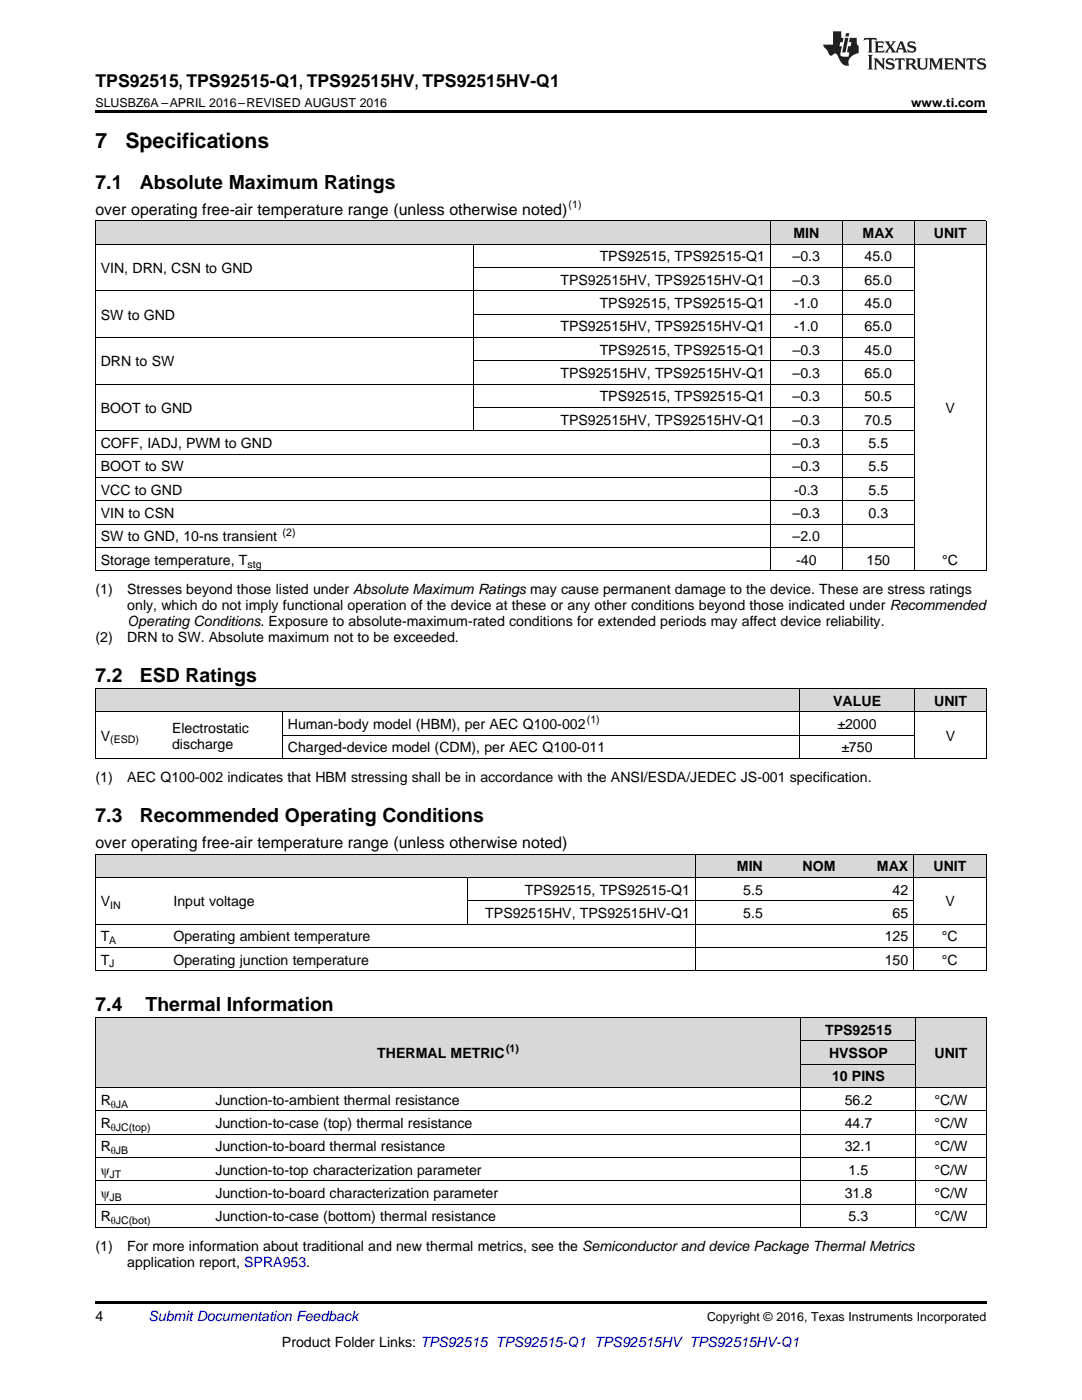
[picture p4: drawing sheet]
<svg xmlns="http://www.w3.org/2000/svg" width="216mm" height="279mm" viewBox="0 0 216 279" stroke-linecap="round" stroke-linejoin="round" font-family="sans-serif">
<defs><g id="words">
<g font-size="4.2">
<text x="19" y="29.6">7</text>
<text x="25" y="29.6">Specifications</text>
</g>
<g font-size="3.9">
<text x="19" y="37.7">7.1</text>
<text x="27.9" y="37.7">Absolute Maximum Ratings</text>
<text x="19" y="136.2">7.2</text>
<text x="27.9" y="136.2">ESD Ratings</text>
<text x="19" y="164.1">7.3</text>
<text x="27.9" y="164.1">Recommended Operating Conditions</text>
<text x="19" y="201.9">7.4</text>
<text x="29" y="201.9">Thermal Information</text>
</g>
<text font-size="3.5" x="19" y="17.3">TPS92515, TPS92515-Q1, TPS92515HV, TPS92515HV-Q1</text>
<g font-size="3.2">
<text x="19" y="42.9">over operating free-air temperature range (unless otherwise noted)</text>
<text x="19" y="169.2">over operating free-air temperature range (unless otherwise noted)</text>
</g>
<g font-size="2.8">
<text x="158.3" y="47.5">MIN</text>
<text x="172.1" y="47.5">MAX</text>
<text x="186.3" y="47.5">UNIT</text>
<text x="119.7" y="52.2">TPS92515, TPS92515-Q1</text>
<text x="158.2" y="52.2">–0.3</text>
<text x="172.5" y="52.2">45.0</text>
<text x="20.1" y="54.5">VIN, DRN, CSN to GND</text>
<text x="111.8" y="56.8">TPS92515HV, TPS92515HV-Q1</text>
<text x="158.2" y="56.8">–0.3</text>
<text x="172.5" y="56.8">65.0</text>
<text x="20.1" y="63.8">SW to GND</text>
<text x="119.7" y="61.5">TPS92515, TPS92515-Q1</text>
<text x="158.5" y="61.5">-1.0</text>
<text x="172.5" y="61.5">45.0</text>
<text x="111.8" y="66.1">TPS92515HV, TPS92515HV-Q1</text>
<text x="119.7" y="70.8">TPS92515, TPS92515-Q1</text>
<text x="158.2" y="70.8">–0.3</text>
<text x="158.5" y="66.1">-1.0</text>
<text x="172.5" y="66.1">65.0</text>
<text x="172.5" y="70.8">45.0</text>
<text x="20.1" y="73.1">DRN to SW</text>
<text x="111.8" y="75.5">TPS92515HV, TPS92515HV-Q1</text>
<text x="158.2" y="75.5">–0.3</text>
<text x="172.5" y="75.5">65.0</text>
<text x="20.1" y="82.4">BOOT to GND</text>
<text x="119.7" y="80.1">TPS92515, TPS92515-Q1</text>
<text x="158.2" y="80.1">–0.3</text>
<text x="172.5" y="80.1">50.5</text>
<text x="188.7" y="82.4">V</text>
<text x="20.1" y="89.4">COFF, IADJ, PWM to GND</text>
<text x="111.8" y="84.8">TPS92515HV, TPS92515HV-Q1</text>
<text x="158.2" y="84.8">–0.3</text>
<text x="158.2" y="89.4">–0.3</text>
<text x="172.5" y="84.8">70.5</text>
<text x="173.3" y="89.4">5.5</text>
<text x="20.1" y="94.1">BOOT to SW</text>
<text x="158.2" y="94.1">–0.3</text>
<text x="173.3" y="94.1">5.5</text>
<text x="20.1" y="98.7">VCC to GND</text>
<text x="158.5" y="98.7">-0.3</text>
<text x="173.3" y="98.7">5.5</text>
<text x="20.1" y="103.4">VIN to CSN</text>
<text x="158.2" y="103.4">–0.3</text>
<text x="173.3" y="103.4">0.3</text>
<text x="20.1" y="108.1">SW to GND, 10-ns transient</text>
<text x="20.1" y="112.7">Storage temperature, T</text>
<text x="158.2" y="108.1">–2.0</text>
<text x="158.9" y="112.7">-40</text>
<text x="172.9" y="112.7">150</text>
<text x="188" y="112.7">°C</text>
<text x="19" y="118.6">(1)</text>
<text x="25.4" y="118.6">Stresses beyond those listed under Absolute Maximum Ratings may cause permanent damage to the device. These are stress ratings</text>
<text x="25.4" y="121.7">only, which do not imply functional operation of the device at these or any other conditions beyond those indicated under Recommended</text>
<text x="25.4" y="124.9">Operating Conditions. Exposure to absolute-maximum-rated conditions for extended periods may affect device reliability.</text>
<text x="19" y="128.1">(2)</text>
<text x="25.4" y="128.1">DRN to SW. Absolute maximum not to be exceeded.</text>
<text x="166.3" y="140.8">VALUE</text>
<text x="186.4" y="140.8">UNIT</text>
<text x="20.1" y="147.8">V</text>
<text x="34.3" y="146.2">Electrostatic</text>
<text x="34.3" y="149.4">discharge</text>
<text x="57.4" y="145.5">Human-body model (HBM), per AEC Q100-002</text>
<text x="167.1" y="145.5">±2000</text>
<text x="188.7" y="147.8">V</text>
<text x="19" y="156">(1)</text>
<text x="25.4" y="156">AEC Q100-002 indicates that HBM stressing shall be in accordance with the ANSI/ESDA/JEDEC JS-001 specification.</text>
<text x="57.4" y="150.1">Charged-device model (CDM), per AEC Q100-011</text>
<text x="167.9" y="150.1">±750</text>
<text x="147" y="173.9">MIN</text>
<text x="160.1" y="173.9">NOM</text>
<text x="175" y="173.9">MAX</text>
<text x="186.3" y="173.9">UNIT</text>
<text x="104.7" y="178.5">TPS92515, TPS92515-Q1</text>
<text x="148.3" y="178.5">5.5</text>
<text x="178.1" y="178.5">42</text>
<text x="20.1" y="180.9">V</text>
<text x="34.6" y="180.9">Input voltage</text>
<text x="96.8" y="183.2">TPS92515HV, TPS92515HV-Q1</text>
<text x="148.3" y="183.2">5.5</text>
<text x="178.1" y="183.2">65</text>
<text x="188.6" y="180.9">V</text>
<text x="20.1" y="187.9">T</text>
<text x="34.6" y="187.9">Operating ambient temperature</text>
<text x="176.5" y="187.9">125</text>
<text x="188" y="187.9">°C</text>
<text x="20.1" y="192.5">T</text>
<text x="34.6" y="192.5">Operating junction temperature</text>
<text x="176.5" y="192.5">150</text>
<text x="188" y="192.5">°C</text>
<text x="164.6" y="206.5">TPS92515</text>
<text x="75.3" y="211.2">THERMAL METRIC</text>
<text x="165.4" y="211.2">HVSSOP</text>
<text x="166" y="215.8">10 PINS</text>
<text x="186.5" y="211.2">UNIT</text>
<text x="20.1" y="220.5">R</text>
<text x="43" y="220.5">Junction-to-ambient thermal resistance</text>
<text x="168.6" y="220.5">56.2</text>
<text x="186.4" y="220.5">°C/W</text>
<text x="20.1" y="225.1">R</text>
<text x="43" y="225.1">Junction-to-case (top) thermal resistance</text>
<text x="168.6" y="225.1">44.7</text>
<text x="186.4" y="225.1">°C/W</text>
<text x="20.1" y="229.8">R</text>
<text x="43" y="229.8">Junction-to-board thermal resistance</text>
<text x="168.6" y="229.8">32.1</text>
<text x="186.4" y="229.8">°C/W</text>
<text x="20.1" y="234.5">ψ</text>
<text x="20.1" y="239.1">ψ</text>
<text x="43" y="234.5">Junction-to-top characterization parameter</text>
<text x="43" y="239.1">Junction-to-board characterization parameter</text>
<text x="168.6" y="239.1">31.8</text>
<text x="169.3" y="234.5">1.5</text>
<text x="186.4" y="234.5">°C/W</text>
<text x="186.4" y="239.1">°C/W</text>
<text x="20.1" y="243.8">R</text>
<text x="43" y="243.8">Junction-to-case (bottom) thermal resistance</text>
<text x="169.3" y="243.8">5.3</text>
<text x="186.4" y="243.8">°C/W</text>
<text x="19" y="249.6">(1)</text>
<text x="25.4" y="249.6">For more information about traditional and new thermal metrics, see the Semiconductor and device Package Thermal Metrics</text>
<text x="25.4" y="252.8">application report, SPRA953.</text>
<text x="19" y="263.6">4</text>
<text x="56.3" y="268.9">Product Folder Links: TPS92515 TPS92515-Q1 TPS92515HV TPS92515HV-Q1</text>
</g>
<text font-size="2.8" fill="#0000c8" x="29.6" y="263.6">Submit Documentation Feedback</text>
<g font-size="2.5">
<text x="19" y="21.4">SLUSBZ6A –APRIL 2016–REVISED AUGUST 2016</text>
<text x="181.8" y="21.4">www.ti.com</text>
<text x="141.1" y="263.6">Copyright © 2016, Texas Instruments Incorporated</text>
</g>
<g font-size="2.1">
<text x="113.5" y="41.6">(1)</text>
<text x="56.4" y="106.9">(2)</text>
<text x="49.4" y="113.3">stg</text>
<text x="22" y="148.4">(ESD)</text>
<text x="117.1" y="144.4">(1)</text>
<text x="22" y="181.4">IN</text>
<text x="21.8" y="188.4">A</text>
<text x="21.8" y="193.1">J</text>
<text x="101" y="210">(1)</text>
<text x="22.1" y="221.1">θJA</text>
<text x="22.1" y="225.7">θJC(top)</text>
<text x="22.1" y="230.4">θJB</text>
<text x="21.9" y="235">JT</text>
<text x="21.9" y="239.7">JB</text>
<text x="22.1" y="244.3">θJC(bot)</text>
</g>
</g></defs>
<g fill="#d8d8d8">
<path d="M19 203.1h22.9v14h-22.9z"/>
<path d="M41.9 203.1h118v14h-118z"/>
<path d="M182.7 203.1h14.1v14h-14.1z"/>
<path d="M159.9 212.4h22.8v4.7h-22.8z"/>
<path d="M159.9 207.8h22.8v4.6h-22.8z"/>
<path d="M159.9 203.1h22.8v4.7h-22.8z"/>
<path d="M19 170.5h14.5v4.7h-14.5z"/>
<path d="M33.5 170.5h59.9v4.7h-59.9z"/>
<path d="M93.4 170.5h45.4v4.7h-45.4z"/>
<path d="M138.8 170.5h14.5v4.7h-14.5z"/>
<path d="M153.3 170.5h14.5v4.7h-14.5z"/>
<path d="M167.8 170.5h14.5v4.7h-14.5z"/>
<path d="M182.3 170.5h14.5v4.7h-14.5z"/>
<path d="M19 137.4h14.3v4.7h-14.3z"/>
<path d="M33.3 137.4h23.1v4.7h-23.1z"/>
<path d="M56.4 137.4h103.1v4.7h-103.1z"/>
<path d="M159.5 137.4h23.1v4.7h-23.1z"/>
<path d="M182.6 137.4h14.2v4.7h-14.2z"/>
<path d="M19 44.1h75.5v4.7h-75.5z"/>
<path d="M94.5 44.1h59.2v4.7h-59.2z"/>
<path d="M153.7 44.1h14.4v4.7h-14.4z"/>
<path d="M168.1 44.1h14.4v4.7h-14.4z"/>
<path d="M182.5 44.1h14.3v4.7h-14.3z"/>
</g>
<g fill="#000">
<path d="M19 22h177.8v.5h-177.8zM19 151.4h.2zM56.3 151.4h.1zM159.4 151.4h.1zM182.5 151.4h.1zM196.7 151.4h.1zM19 193.7l.2 .1zM93.3 193.7l.1 .1zM138.7 193.7l.1 .1zM182.2 193.7l.1 .1zM196.7 193.7l.1 .1zM19 245h.2z"/>
<path d="M159.8 245h.1zM182.6 245h.1zM196.7 245h.1zM19 259.7h177.8v.5h-177.8z"/>
</g>
<g fill="none" stroke="#000" stroke-width=".2">
<path d="M19 58h163.5M19 48.7h177.8M19 44.1h177.8M19.1 44.1v69.9M94.4 48.8v37.2M94.5 53.4h88M153.7 44.1v69.9M168 44.1v69.9M182.4 44.1v69.9M196.8 44.1v69.9M19 76.7h163.5M19 67.4h163.5"/>
<path d="M94.5 72h88M94.5 62.7h88M19 100h163.5M19 95.3h163.5M19 90.6h163.5M19 86h163.5M94.5 81.3h88M19 113.9h177.8M19 109.3h163.5M19 104.6h163.5M19 137.4h177.8M19.1 137.4v14"/>
<path d="M159.4 137.4v14M182.5 137.4v14M196.8 137.4v14M19 151.4h177.8M19 142h177.8M56.3 142.1v9.3M56.4 146.7h126.2M19 175.1h177.8M19 170.4h177.8M19.1 170.5v23.3M93.4 175.1v9.4M93.4 179.8h88.9"/>
<path d="M138.7 170.5v23.3M182.3 170.5v23.3M196.8 170.5v23.3M19 193.7h177.8M19 189.1h177.8M19 184.4h177.8M19 217h177.8M19 203.1h177.8M19.1 203.1v41.9M159.8 203.1v41.9M159.9 212.4h22.8M159.9 207.7h22.8"/>
<path d="M182.7 203.1v41.9M196.8 203.1v41.9M19 235.7h177.8M19 231h177.8M19 226.4h177.8M19 221.7h177.8M19 245h177.8M19 240.3h177.8"/>
</g>
<g fill="#231f20">
<path d="M172.5 7.6l-.1 .5 .4-.2h.6v.1v2.1l-.2 .4h.9l-.2-.4v-2.1l.1-.1h.5l.5 .2-.2-.5zM174.5 8.3l.2 .3v1.5l-.2 .4h1.8l.2-.6a1.04 1.04 0 0 1-1.3 .2v-.7h.6l.3 .2v-.6l-.3 .2h-.6v-.6l.8-.1 .4 .3-.2-.5zM176.5 8.3l.9 1.1-.9 1.1h.8l-.2-.2 .4-.7 .5 .7-.2 .2h1.5l-.2-.2 .2-.4h.9l.1 .4-.2 .2h1l-.3-.3-.7-1.9h-.5l-.9 2-.8-1 .9-1h-.8l.1 .3-.4 .5-.3-.6 .1-.2zM179.7 8.6l.4 1h-.7zM181.3 8.4a.63 .63 0 0 0-.2 .7 .63 .63 0 0 0 .6 .4l.6 .2 .1 .2a.75 .75 0 0 1-.7 .4 .75 .75 0 0 1-.6-.5l.1 .7 .1-.1a1.11 1.11 0 0 0 1.5-.6 1.13 1.13 0 0 0-1.2-.8l-.1-.4a1.04 1.04 0 0 1 1.2 .2l-.2-.5-.2 .1-.4-.2zM173.2 10.9l.2 .4v2.2l-.2 .4h1l-.3-.4v-2.2l.3-.4zM174.3 11.6l.3 .4v1.5l-.3 .4h.8l-.2-.4v-1.3l1.5 1.7v-1.9l.2-.4h-.7l.2 .4v.9l-1.1-1.3zM177 11.8a.62 .62 0 0 0-.2 .7 .62 .62 0 0 0 .6 .4l.6 .1 .1 .3a.76 .76 0 0 1-.7 .3 .76 .76 0 0 1-.7-.4l.2 .7 .1-.1a1.11 1.11 0 0 0 1.5-.6 1.13 1.13 0 0 0-1.2-.8l-.1-.4a1.04 1.04 0 0 1 1.2 .2l-.2-.6-.2 .1-.5-.1zM178.7 11.6l-.2 .6a.61 .61 0 0 1 .8-.3v1.6l-.2 .4h.9l-.2-.4v-1.6a.63 .63 0 0 1 .7 .3l-.1-.6zM180.6 11.6l.3 .4v1.5l-.3 .4h1l-.2-.2-.1-.8 .6 .2a.76 .76 0 0 0 1.2 .7l-1-1a.58 .58 0 0 0 .6-.5 .58 .58 0 0 0-.5-.6zM181.4 11.9h.1a.45 .45 0 0 1 .5 .1 .45 .45 0 0 1 .1 .5l-.8 .2zM182.9 11.6l.2 .2a2.17 2.17 0 0 0 .3 1.9 .99 .99 0 0 0 1.6-.6v-1.1l.2-.4h-.7l.2 .2a1.92 1.92 0 0 1-.2 1.8 .6 .6 0 0 1-.9-.5v-1.1l.2-.4zM185.4 11.6l.2 .4v1.5l-.2 .4h.7l-.2-.4v-1.4l.8 1.8 .8-1.8v1.4l-.2 .4h.9l-.2-.4v-1.5l.2-.4h-.8l-.6 1.5-.6-1.5zM188.4 11.6l.2 .4v1.5l-.2 .4h1.8l.1-.6a1.04 1.04 0 0 1-1.2 .1v-.6h.5l.4 .2v-.6l-.4 .2h-.5v-.7h.8l.3 .3-.1-.6zM190.5 11.6l.2 .4v1.5l-.2 .4h.7l-.2-.4v-1.3l1.5 1.7v-1.9l.2-.4h-.7l.2 .4v.9l-1.1-1.3zM192.9 11.6l-.1 .6a.61 .61 0 0 1 .7-.3l.1 1.6-.3 .4h1l-.3-.4 .1-1.6a.63 .63 0 0 1 .7 .3l-.1-.6zM195.2 11.8a.62 .62 0 0 0-.2 .7 .62 .62 0 0 0 .6 .4l.6 .1 .1 .3a.76 .76 0 0 1-.7 .3 .76 .76 0 0 1-.6-.4l.1 .7 .1-.1a1.11 1.11 0 0 0 1.6-.6 1.13 1.13 0 0 0-1.3-.8l-.1-.4a1.04 1.04 0 0 1 1.2 .2l-.1-.6-.2 .1-.5-.1z"/>
<path d="M166.2 6.3v2.6h-1.9v.4l.8 .9a.91 .91 0 0 0 1 .8 .56 .56 0 0 1 .5-.3 .56 .56 0 0 1 .5 .3l.4 .8a1.53 1.53 0 0 0 1.9 1.2 1.54 1.54 0 0 1 1-2.1l.9-.3v-1.4a1.52 1.52 0 0 1-.4-1.6h-1.3l-.2 .8h.5l-.2 .8h-.5l-.1 1v.2l.4 .1-.2 .8a1.93 1.93 0 0 1-1.6-.3l.3-1.8h-.5l.2-.8h.4l.2-.8h-.4v-1.3zM168.6 7.6l-.6 2.9h.7l.6-2.9zM168.8 6.6l-.1 .7h.6l.2-.7z"/>
</g>
<use href="#words"/>
</svg>
